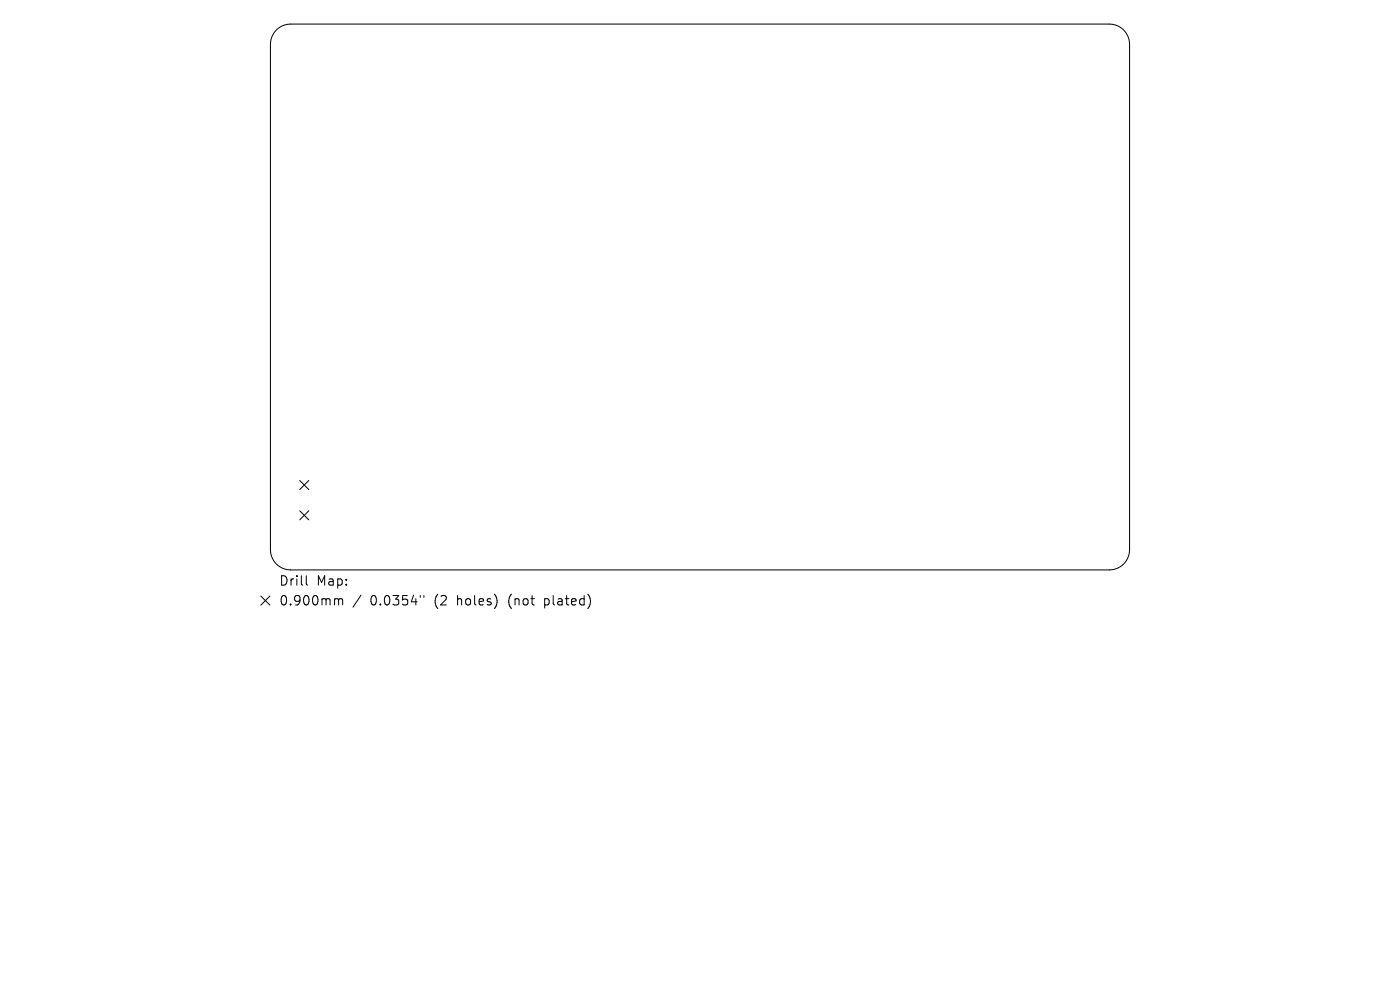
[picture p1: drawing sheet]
<svg xmlns="http://www.w3.org/2000/svg" width="297mm" height="210mm" viewBox="0 0 297 210" stroke-linecap="round" stroke-linejoin="round" font-family="sans-serif">
<defs><g id="words">
<g font-size="2.8">
<text x="59.3" y="124.5">Drill</text>
<text x="67.2" y="124.5">Map:</text>
<text x="59.3" y="128.7">0.900mm</text>
<text x="78.5" y="128.7">0.0354&quot;</text>
<text x="92.1" y="128.7">(2</text>
<text x="97" y="128.7">holes)</text>
<text x="108" y="128.7">(not</text>
<text x="115.7" y="128.7">plated)</text>
</g>
</g></defs>
<g fill="none" stroke="#000" stroke-width=".21">
<path d="M58.4 6.6a4.3 4.3 0 0 1 3.3-1.5h173.6a4.3 4.3 0 0 1 4.3 4.3v107.2a4.3 4.3 0 0 1-4.3 4.3h-173.6a4.3 4.3 0 0 1-4.3-4.3v-107.2a4.3 4.3 0 0 1 1-2.8zM63.6 101.9l1.9 2M63.6 108.4l1.9 1.9M65.5 101.9l-1.9 2M65.5 108.4l-1.9 1.9M55.3 126.4l2 2M57.3 126.4l-2 2M65 122.1v1.7l.3 .3M71.5 127l.3 .3M71.8 127.3v1M71.8 127.3l.3-.3 .5 .1 .1 1.2M76.6 126.2l-1.7 2.6"/>
<path d="M89.2 126.3v.4M89.9 126.3v.4M105.4 126.9v1.3M124.8 126.1a2.35 2.35 0 0 1 0 2.9"/>
</g>
<use href="#words"/>
</svg>
